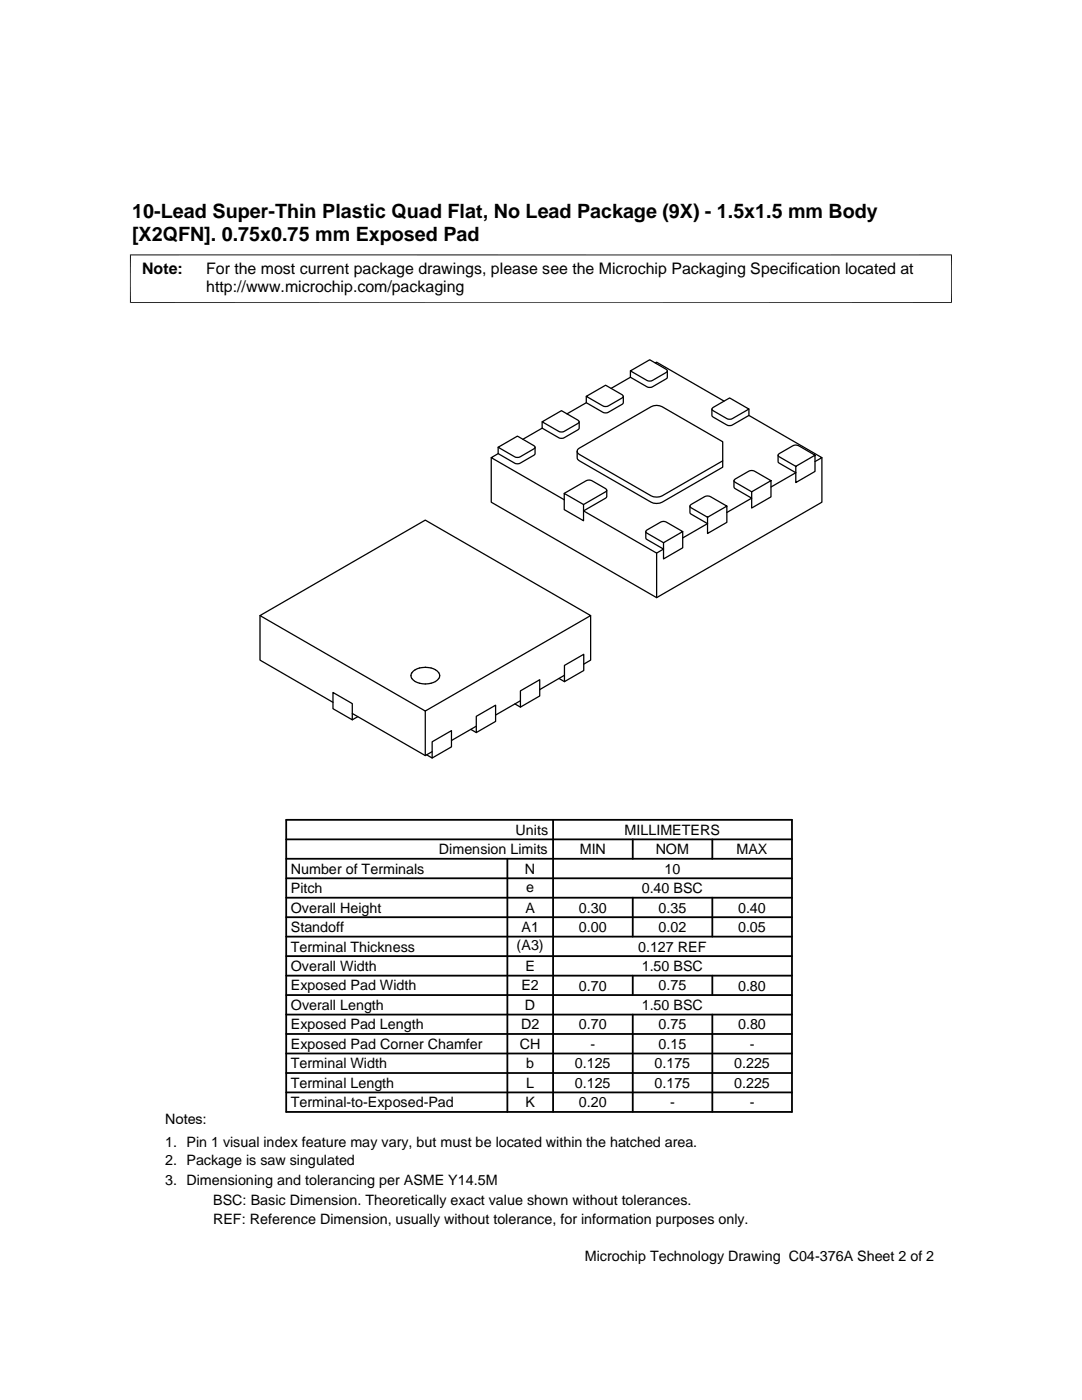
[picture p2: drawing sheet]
<svg xmlns="http://www.w3.org/2000/svg" width="216mm" height="279mm" viewBox="0 0 216 279" stroke-linecap="round" stroke-linejoin="round" font-family="sans-serif">
<defs><g id="words">
<g font-size="3.9">
<text x="26.4" y="43.5">10-Lead Super-Thin Plastic Quad Flat, No Lead Package (9X) - 1.5x1.5 mm Body</text>
<text x="26.4" y="48">[X2QFN]. 0.75x0.75 mm Exposed Pad</text>
</g>
<g font-size="3.2">
<text x="28.4" y="54.6">Note:</text>
<text x="41.1" y="54.6">For the most current package drawings, please see the Microchip Packaging Specification located at</text>
<text x="41.1" y="58.3">http://www.microchip.com/packaging</text>
</g>
<g font-size="2.9">
<text x="102.9" y="166.6">Units</text>
<text x="124.6" y="166.6">MILLIMETERS</text>
<text x="87.6" y="170.5">Dimension Limits</text>
<text x="115.7" y="170.5">MIN</text>
<text x="130.8" y="170.5">NOM</text>
<text x="147" y="170.5">MAX</text>
<text x="58" y="174.4">Number of Terminals</text>
<text x="58" y="178.2">Pitch</text>
<text x="104.8" y="174.4">N</text>
<text x="105" y="178">e</text>
<text x="128" y="178.2">0.40 BSC</text>
<text x="132.6" y="174.4">10</text>
<text x="58" y="182.1">Overall Height</text>
<text x="104.8" y="182.1">A</text>
<text x="115.5" y="182.1">0.30</text>
<text x="131.4" y="182.1">0.35</text>
<text x="147.3" y="182.1">0.40</text>
<text x="58" y="189.9">Terminal Thickness</text>
<text x="58" y="186">Standoff</text>
<text x="103.1" y="189.6">(A3)</text>
<text x="104.1" y="186">A1</text>
<text x="115.5" y="186">0.00</text>
<text x="127.3" y="189.9">0.127 REF</text>
<text x="131.4" y="186">0.02</text>
<text x="147.3" y="186">0.05</text>
<text x="58" y="193.8">Overall Width</text>
<text x="58" y="197.7">Exposed Pad Width</text>
<text x="104" y="197.7">E2</text>
<text x="104.8" y="193.8">E</text>
<text x="115.5" y="197.7">0.70</text>
<text x="128" y="193.8">1.50 BSC</text>
<text x="131.4" y="197.7">0.75</text>
<text x="147.3" y="197.7">0.80</text>
<text x="58" y="201.6">Overall Length</text>
<text x="104.8" y="201.6">D</text>
<text x="128" y="201.6">1.50 BSC</text>
<text x="58" y="205.4">Exposed Pad Length</text>
<text x="58" y="209.3">Exposed Pad Corner Chamfer</text>
<text x="103.7" y="209.3">CH</text>
<text x="104" y="205.4">D2</text>
<text x="115.5" y="205.4">0.70</text>
<text x="117.8" y="209.3">-</text>
<text x="131.4" y="209.3">0.15</text>
<text x="131.4" y="205.4">0.75</text>
<text x="147.3" y="205.4">0.80</text>
<text x="149.6" y="209.3">-</text>
<text x="58" y="213.2">Terminal Width</text>
<text x="105" y="213.2">b</text>
<text x="114.7" y="213.2">0.125</text>
<text x="130.6" y="213.2">0.175</text>
<text x="146.5" y="213.2">0.225</text>
<text x="58" y="217.1">Terminal Length</text>
<text x="58" y="221">Terminal-to-Exposed-Pad</text>
<text x="104.8" y="221">K</text>
<text x="105" y="217.1">L</text>
<text x="114.7" y="217.1">0.125</text>
<text x="115.5" y="221">0.20</text>
<text x="130.6" y="217.1">0.175</text>
<text x="133.7" y="221">-</text>
<text x="146.5" y="217.1">0.225</text>
<text x="149.6" y="221">-</text>
<text x="32.9" y="224.3">Notes:</text>
<text x="32.9" y="228.9">1. Pin 1 visual index feature may vary, but must be located within the hatched area.</text>
<text x="32.9" y="232.6">2. Package is saw singulated</text>
<text x="32.9" y="236.5">3. Dimensioning and tolerancing per ASME Y14.5M</text>
<text x="42.5" y="244.3">REF: Reference Dimension, usually without tolerance, for information purposes only.</text>
<text x="42.5" y="240.6">BSC: Basic Dimension. Theoretically exact value shown without tolerances.</text>
<text x="116.7" y="251.7">Microchip Technology Drawing C04-376A Sheet 2 of 2</text>
</g>
</g></defs>
<g fill="none" stroke="#000" stroke-width=".25">
<path d="M117 79.1l3.8-2.2 3.3 1.9 .3 .3-.3 .3-2.7 1.6-.6 .1-.5-.1zM117 79.1v1.3l3.3 1.9 .5 .1 .6-.1 2.9-1.8 .1-1.4M125.8 75.3l-3.9 2.2M125.8 74l3.8-2.2 3.3 1.9 .3 .3-.3 .3-2.7 1.6-.6 .2-.5-.2zM125.8 74v1.3l3.3 1.9 .5 .1 .6-.1 2.9-1.7 .1-1.5M130.7 72.4l.3-.1 13.5 7.8M98 91.3v8.9l33 19.1 33-19.1v-8.9M99.4 89.3l3.9-2.3 3.2 1.9 .3 .4-.3 .3-2.7 1.6-.5 .1-.6-.1zM99.4 89.3v1.2l3.3 1.9 .6 .2 .5-.2 2.9-1.7 .1-1.4M99.4 90.5l-1.4 .8 14.6 8.4M108.2 84.2l3.8-2.2 3.3 1.9 .3 .3-.3 .3-2.7 1.6-.6 .1-.5-.1zM108.2 84.2v1.2l3.3 2 .5 .1 .6-.1 2.9-1.8 .1-1.4"/>
<path d="M108.2 85.4l-3.9 2.3M112.6 98.5l3.8 2.2v3.2l-3.8-2.2zM112.6 98.5l4.4-2.6 .5-.1 .6 .1 2.9 1.8 .1 .1-.3 .3-4.4 2.6M115.2 90.1v1.4l.4 .5 14.3 8.2a2.51 2.51 0 0 0 2.2 0l12.1-7v-1.2M115.4 89.6l14.5-8.4a2.34 2.34 0 0 1 2.2 0l12.1 7v3.8l-12.1 7a2.51 2.51 0 0 1-2.2 0l-14.3-8.3-.4-.5v-.3zM117 80.4l-3.9 2.2M121.1 97.8l-.1 1.5-4.6 2.7 14.6 8.4 1.4-.8-3.5-2.1v-1.4M142 81.6l.1 1.5 2.9 1.7 .6 .1 .5-.1 3.3-1.9v-1.3M142.1 81.5l3.5-2.1 3.8 2.2-3.3 1.9-.5 .2-.6-.2-2.7-1.5-.3-.4zM146.5 95.9v1.5l3.5 2-5 2.9M149.4 82.9l14.6 8.4-1.4 .8M153.8 95.9v3.3l-3.8 2.2v-3.3l3.8-2.2-3.3-1.9-.5-.1-.6 .1-2.9 1.8v.1l.2 .3 3.3 1.9"/>
<path d="M155.3 90.8v1.5l3.5 2-5 2.9M162.6 90.8v3.3l-3.8 2.2v-3.2l3.8-2.3-3.3-1.9-.5-.1-.6 .1-2.9 1.8v.3l.2 .2 3.3 1.9M131 110.4v8.9M136.2 106.1v3.2l-3.8 2.2v-3.2l3.8-2.2-3.3-1.9-.5-.1-.6 .1-2.9 1.7v.4l.2 .1 3.3 1.9M137.7 101v1.4l3.5 2.1-5 2.9M145 101v3.2l-3.8 2.3v-3.3l3.8-2.2-3.3-1.9-.5-.1-.6 .1-2.9 1.8v.3l.2 .1 3.3 1.9M51.9 122.9v8.8l14.5 8.5M51.9 122.9l33-19.1 33 19.1-33 19zM66.4 138.2l3.9 2.2v3.3l-3.9-2.3zM82.5 133.9a4 4 0 0 1 5 .4 1.19 1.19 0 0 1-.6 1.7 4 4 0 0 1-4.7-.6 1.07 1.07 0 0 1 .3-1.5zM84.9 133.2h.1M103.8 137.9l3.9-2.2v3.2l-3.9 2.2z"/>
<path d="M103.8 139.8l-4.9 2.9M111.5 135.4l1.1 .6M112.6 132.8l3.9-2.2v3.2l-3.9 2.2zM112.6 134.8l-4.9 2.8M117.9 122.9v8.8l-1.4 .8M70.3 142.4l14.6 8.4 1.3-.8M71.4 143l-1.1 .7M84.9 141.9v8.9M85.1 150.6l1.1 .7M86.2 148l3.9-2.2v3.3l-3.9 2.2zM93.9 145.6l1.1 .6M95 143l3.9-2.3v3.3l-3.9 2.2z"/>
<path d="M95 144.9l-4.9 2.9M102.7 140.5l1.1 .6"/>
</g>
<g fill="none" stroke="#000" stroke-width=".36">
<path d="M57.1 179.2h100.9M57.1 175.3h100.9M57.1 171.4h100.9M57.1 167.5h100.9M57.1 163.6h100.9v58.3h-100.9zM101.2 171.4v50.5M110.4 163.6v58.3M126.3 167.5v3.9M126.3 179.2v7.7M142.1 167.5v3.9M142.1 179.2v7.7M57.1 183h100.9"/>
<path d="M57.1 194.7h100.9M57.1 190.8h100.9M57.1 186.9h100.9M57.1 198.6h100.9M126.3 194.7v3.9M142.1 194.7v3.9M57.1 214.1h100.9M57.1 202.5h100.9M57.1 206.4h100.9M57.1 218h100.9M57.1 210.2h100.9M126.3 202.5v19.4"/>
<path d="M142.1 202.5v19.4"/>
</g>
<path d="M26 50.8v9.7M189.9 50.8v9.7M189.9 50.9h-164M25.9 60.4h164" fill="none" stroke="#000" stroke-width=".2"/>
<use href="#words"/>
</svg>
